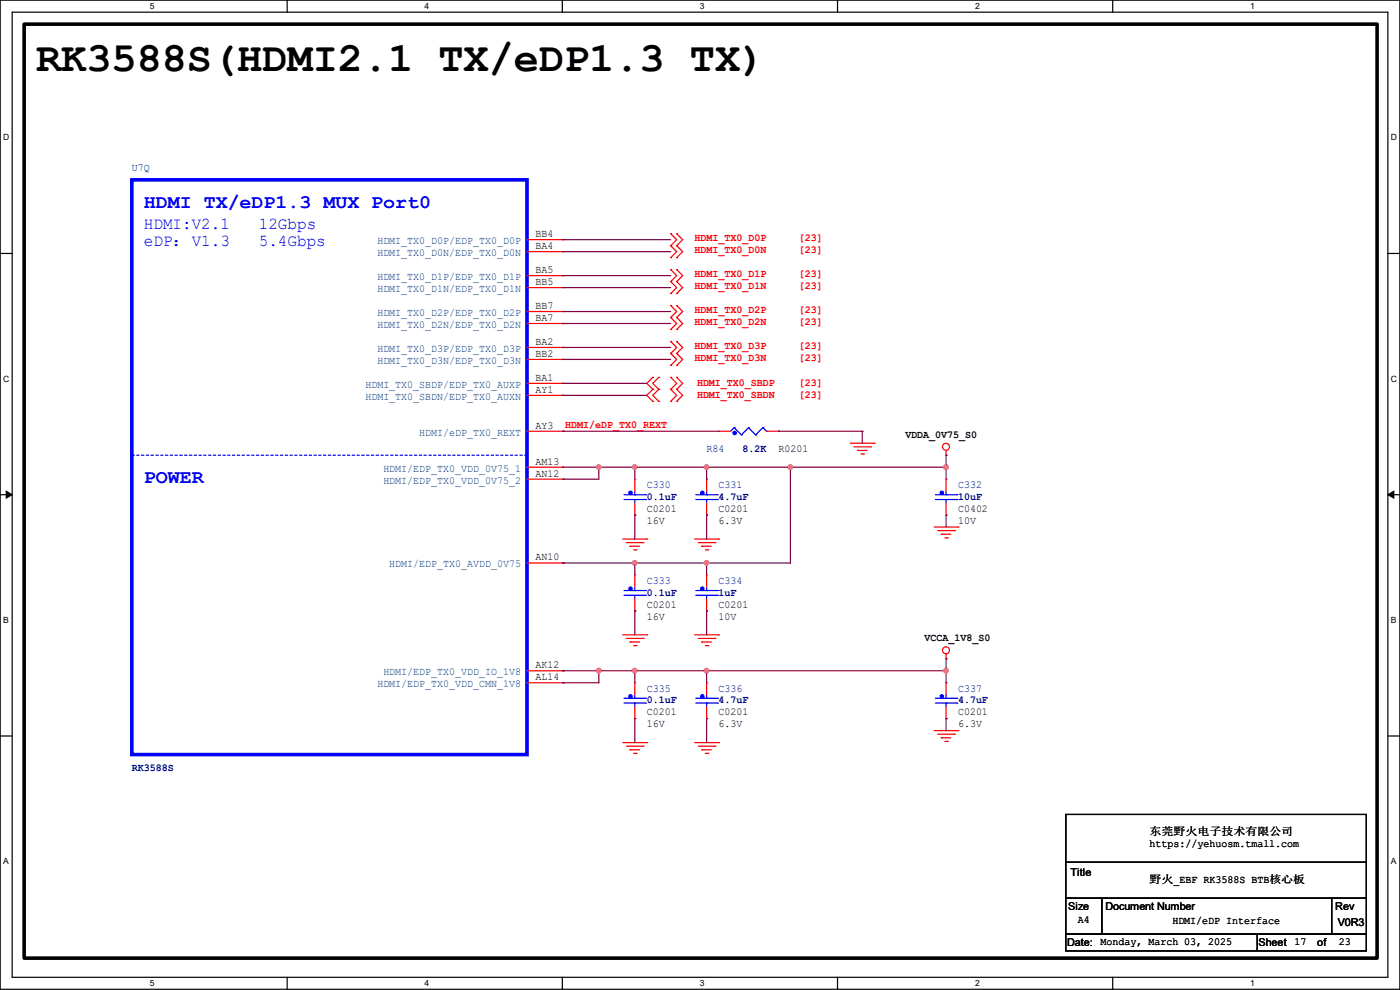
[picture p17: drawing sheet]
<svg xmlns="http://www.w3.org/2000/svg" width="297mm" height="210mm" viewBox="0 0 297 210" stroke-linecap="round" stroke-linejoin="round" font-family="sans-serif">
<defs><g id="words">
<text font-size="8.9" x="7.7" y="15.1">RK3588S(HDMI2.1 TX/eDP1.3 TX)</text>
<g font-size="4.1" fill="#00f">
<text x="30.5" y="44.1">HDMI TX/eDP1.3 MUX Port0</text>
<text x="30.5" y="102.5">POWER</text>
</g>
<g font-size="3.6" fill="#00f">
<text x="30.5" y="48.6">HDMI:V2.1</text>
<text x="30.5" y="52.1">eDP：V1.3</text>
<text x="54.9" y="48.6">12Gbps</text>
<text x="54.9" y="52.1">5.4Gbps</text>
</g>
<g font-size="2.3" fill="#000080">
<text x="28" y="36.2">U7Q</text>
<text x="149.9" y="95.9">R84</text>
<text x="157.5" y="95.9">8.2K</text>
<text x="137.2" y="103.5">C330</text>
<text x="137.2" y="106">0.1uF</text>
<text x="152.4" y="103.5">C331</text>
<text x="152.4" y="106">4.7uF</text>
<text x="203.2" y="103.5">C332</text>
<text x="203.2" y="106">10uF</text>
<text x="137.2" y="123.8">C333</text>
<text x="152.4" y="123.8">C334</text>
<text x="137.2" y="126.4">0.1uF</text>
<text x="152.4" y="126.4">1uF</text>
<text x="137.2" y="146.7">C335</text>
<text x="137.2" y="149.2">0.1uF</text>
<text x="152.4" y="146.7">C336</text>
<text x="152.4" y="149.2">4.7uF</text>
<text x="203.2" y="146.7">C337</text>
<text x="203.2" y="149.2">4.7uF</text>
<text x="28" y="163.4">RK3588S</text>
</g>
<g font-size="2.3" fill="#004080">
<text x="80.1" y="51.8">HDMI_TX0_D0P/EDP_TX0_D0P</text>
<text x="80.1" y="54.3">HDMI_TX0_D0N/EDP_TX0_D0N</text>
<text x="80.1" y="59.4">HDMI_TX0_D1P/EDP_TX0_D1P</text>
<text x="80.1" y="61.9">HDMI_TX0_D1N/EDP_TX0_D1N</text>
<text x="80.1" y="67">HDMI_TX0_D2P/EDP_TX0_D2P</text>
<text x="80.1" y="69.6">HDMI_TX0_D2N/EDP_TX0_D2N</text>
<text x="80.1" y="74.6">HDMI_TX0_D3P/EDP_TX0_D3P</text>
<text x="80.1" y="77.2">HDMI_TX0_D3N/EDP_TX0_D3N</text>
<text x="77.5" y="82.3">HDMI_TX0_SBDP/EDP_TX0_AUXP</text>
<text x="77.5" y="84.8">HDMI_TX0_SBDN/EDP_TX0_AUXN</text>
<text x="88.9" y="92.4">HDMI/eDP_TX0_REXT</text>
<text x="81.3" y="100">HDMI/EDP_TX0_VDD_0V75_1</text>
<text x="81.3" y="102.6">HDMI/EDP_TX0_VDD_0V75_2</text>
<text x="82.6" y="120.4">HDMI/EDP_TX0_AVDD_0V75</text>
<text x="81.3" y="143.2">HDMI/EDP_TX0_VDD_IO_1V8</text>
<text x="80.1" y="145.8">HDMI/EDP_TX0_VDD_CMN_1V8</text>
</g>
<g font-size="2.3">
<text x="113.6" y="50.3">BB4</text>
<text x="113.6" y="52.8">BA4</text>
<text x="113.6" y="57.9">BA5</text>
<text x="113.6" y="60.5">BB5</text>
<text x="113.6" y="65.5">BB7</text>
<text x="113.6" y="68.1">BA7</text>
<text x="113.6" y="73.2">BA2</text>
<text x="113.6" y="75.7">BB2</text>
<text x="113.6" y="80.8">BA1</text>
<text x="113.6" y="83.3">AY1</text>
<text x="113.6" y="90.9">AY3</text>
<text x="165.1" y="95.9">R0201</text>
<text x="192.1" y="92.8">VDDA_0V75_S0</text>
<text x="113.6" y="98.6">AM13</text>
<text x="113.6" y="101.1">AN12</text>
<text x="137.2" y="108.6">C0201</text>
<text x="137.2" y="111.1">16V</text>
<text x="152.4" y="108.6">C0201</text>
<text x="152.4" y="111.1">6.3V</text>
<text x="203.2" y="108.6">C0402</text>
<text x="203.2" y="111.1">10V</text>
<text x="113.6" y="118.9">AN10</text>
<text x="137.2" y="128.9">C0201</text>
<text x="137.2" y="131.4">16V</text>
<text x="152.4" y="128.9">C0201</text>
<text x="152.4" y="131.4">10V</text>
<text x="196.1" y="136">VCCA_1V8_S0</text>
<text x="113.6" y="141.7">AK12</text>
<text x="113.6" y="144.3">AL14</text>
<text x="137.2" y="151.8">C0201</text>
<text x="137.2" y="154.3">16V</text>
<text x="152.4" y="151.8">C0201</text>
<text x="152.4" y="154.3">6.3V</text>
<text x="203.2" y="151.8">C0201</text>
<text x="203.2" y="154.3">6.3V</text>
<text x="243.9" y="179.7">https://yehuosm.tmall.com</text>
<text x="243.9" y="177.2">东莞野火电子技术有限公司</text>
<text x="227.1" y="185.8">Title</text>
<text x="243.9" y="187.3">野火_EBF RK3588S BTB核心板</text>
<text x="226.6" y="193.1">Size</text>
<text x="228.6" y="195.7">A4</text>
<text x="234.5" y="193.1">Document Number</text>
<text x="248.7" y="196">HDMI/eDP Interface</text>
<text x="283.3" y="193.1">Rev</text>
<text x="283.8" y="196.4">V0R3</text>
<text x="226.4" y="200.7">Date:</text>
<text x="233.5" y="200.5">Monday, March 03, 2025</text>
<text x="267" y="200.7">Sheet</text>
<text x="274.6" y="200.5">17</text>
<text x="279.5" y="200.7">of</text>
<text x="284" y="200.5">23</text>
</g>
<g font-size="2.3" fill="#f00">
<text x="147.4" y="51.2">HDMI_TX0_D0P</text>
<text x="147.4" y="53.7">HDMI_TX0_D0N</text>
<text x="169.5" y="51.2">[23]</text>
<text x="169.5" y="53.7">[23]</text>
<text x="147.4" y="58.8">HDMI_TX0_D1P</text>
<text x="169.5" y="58.8">[23]</text>
<text x="147.4" y="61.3">HDMI_TX0_D1N</text>
<text x="169.5" y="61.3">[23]</text>
<text x="147.4" y="66.4">HDMI_TX0_D2P</text>
<text x="147.4" y="69">HDMI_TX0_D2N</text>
<text x="169.5" y="66.4">[23]</text>
<text x="169.5" y="69">[23]</text>
<text x="147.4" y="74">HDMI_TX0_D3P</text>
<text x="147.4" y="76.6">HDMI_TX0_D3N</text>
<text x="169.5" y="74">[23]</text>
<text x="169.5" y="76.6">[23]</text>
<text x="147.9" y="81.9">HDMI_TX0_SBDP</text>
<text x="169.5" y="81.9">[23]</text>
<text x="147.9" y="84.5">HDMI_TX0_SBDN</text>
<text x="169.5" y="84.5">[23]</text>
<text x="119.9" y="90.8">HDMI/eDP_TX0_REXT</text>
</g>
<g font-size="1.8">
<text x="31.8" y="1.9">5</text>
<text x="90.1" y="1.9">4</text>
<text x="148.5" y="1.9">3</text>
<text x="206.8" y="1.9">2</text>
<text x="265.2" y="1.9">1</text>
<text x=".7" y="29.8">D</text>
<text x="295.1" y="29.8">D</text>
<text x=".7" y="80.9">C</text>
<text x="295.1" y="80.9">C</text>
<text x=".7" y="132.1">B</text>
<text x="295.1" y="132.1">B</text>
<text x=".7" y="183.3">A</text>
<text x="295.1" y="183.3">A</text>
<text x="31.8" y="209.2">5</text>
<text x="90.1" y="209.2">4</text>
<text x="148.5" y="209.2">3</text>
<text x="206.8" y="209.2">2</text>
<text x="265.2" y="209.2">1</text>
</g>
</g></defs>
<path d="M0 0h297v209.8h-297zM2.6 2.6h291.8v204.7h-291.8z" fill="none" stroke="#000" stroke-width=".25"/>
<g fill="#fff">
<path d="M31.7 .3h1v2h-1z"/>
<path d="M31.7 207.6h1v2h-1z"/>
</g>
<path d="M60.9 0v2.6M60.9 207.3v2.5" fill="none" stroke="#000" stroke-width=".25"/>
<g fill="#fff">
<path d="M90.1 .3h1v2h-1z"/>
<path d="M90.1 207.6h1v2h-1z"/>
</g>
<path d="M119.3 0v2.6M119.3 207.3v2.5" fill="none" stroke="#000" stroke-width=".25"/>
<g fill="#fff">
<path d="M148.5 .3h.9v2h-.9z"/>
<path d="M148.5 207.6h.9v2h-.9z"/>
</g>
<path d="M177.7 0v2.6M177.7 207.3v2.5" fill="none" stroke="#000" stroke-width=".25"/>
<g fill="#fff">
<path d="M206.8 .3h1v2h-1z"/>
<path d="M206.8 207.6h1v2h-1z"/>
</g>
<path d="M236.1 0v2.6M236.1 207.3v2.5" fill="none" stroke="#000" stroke-width=".25"/>
<g fill="#fff">
<path d="M265.2 .3h1v2h-1z"/>
<path d="M265.2 207.6h1v2h-1z"/>
<path d="M.7 28.2h1.2v1.9h-1.2z"/>
<path d="M295.1 28.2h1.2v1.9h-1.2z"/>
<path d="M.7 79.3h1.2v2h-1.2z"/>
<path d="M295.1 79.3h1.2v2h-1.2z"/>
</g>
<path d="M0 53.8h2.6M294.4 53.8h2.6" fill="none" stroke="#000" stroke-width=".25"/>
<g fill="#fff">
<path d="M.7 130.5h1.2v2h-1.2z"/>
<path d="M295.1 130.5h1.1v2h-1.1z"/>
</g>
<path d="M0 104.9h2.6M294.4 104.9h2.6" fill="none" stroke="#000" stroke-width=".25"/>
<path d="M1.3 104.2l1.3 .7-1.3 .8zM294.4 104.9l1.3-.7v1.5z" fill="#000" stroke="#000" stroke-width=".21"/>
<g fill="#fff">
<path d="M.7 181.7h1.2v2h-1.2z"/>
<path d="M295.1 181.7h1.1v2h-1.1z"/>
</g>
<path d="M0 156.1h2.6M294.4 156.1h2.6M226.1 172.8h63.8v10.1h-63.8zM226.1 182.9h63.8v7.6h-63.8zM226.1 190.5h7.6v7.7h-7.6zM226.1 198.2h40.6v3.5h-40.6zM233.7 190.5h48.8v7.7h-48.8zM266.7 198.2h23.2v3.5h-23.2zM282.5 190.5h7.4v7.7h-7.4z" fill="none" stroke="#000" stroke-width=".25"/>
<path d="M5.1 5.1h287v198.1h-287z" fill="none" stroke="#000" stroke-width=".76"/>
<g fill="none" stroke="#f00" stroke-width=".25">
<path d="M111.8 50.8h7.6M111.8 53.4h7.6M111.8 58.5h7.6M119.4 50.8h.1M119.4 53.4h.1M119.4 58.5h.1M142.3 52.1h.1M142.3 49.6h.1M142.3 54.7h.1M142.3 59.7h.1M142.3 57.2h.1M142.3 49.6l1.3 1.2-1.3 1.3"/>
<path d="M142.3 52.1l1.3 1.3-1.3 1.3M142.3 57.2l1.3 1.3-1.3 1.2M142.3 59.7l1.3 1.3-1.3 1.3M143.6 52.1h.1M143.6 49.6h.1M143.6 54.7h.1M143.6 59.7h.1M143.6 57.2h.1M143.6 49.6l1.2 1.2-1.2 1.3M143.6 52.1l1.2 1.3-1.2 1.3M143.6 57.2l1.2 1.3-1.2 1.2M143.6 59.7l1.2 1.3-1.2 1.3"/>
<path d="M111.8 61h7.6M111.8 66.1h7.6M111.8 68.6h7.6M111.8 73.7h7.6M111.8 76.2h7.6M119.4 61h.1M119.4 66.1h.1M119.4 68.6h.1M119.4 73.7h.1M119.4 76.2h.1M142.3 62.3h.1M142.3 67.4h.1"/>
<path d="M142.3 64.8h.1M142.3 69.9h.1M142.3 75h.1M142.3 72.4h.1M142.3 77.5h.1M142.3 64.8l1.3 1.3-1.3 1.3M142.3 67.4l1.3 1.2-1.3 1.3M142.3 72.4l1.3 1.3-1.3 1.3M142.3 75l1.3 1.2-1.3 1.3M143.6 62.3h.1M143.6 67.4h.1M143.6 64.8h.1"/>
<path d="M143.6 69.9h.1M143.6 75h.1M143.6 72.4h.1M143.6 77.5h.1M143.6 64.8l1.2 1.3-1.2 1.3M143.6 67.4l1.2 1.2-1.2 1.3M143.6 72.4l1.2 1.3-1.2 1.3M143.6 75l1.2 1.2-1.2 1.3M111.8 81.3h7.6M111.8 83.9h7.6M111.8 91.5h7.6M111.8 99.1h7.6"/>
<path d="M119.4 81.3h.1M119.4 83.9h.1M119.4 91.5h.1M119.4 99.1h.1M138.5 80.1h.1M138.5 82.6h.1M138.5 85.1h.1M138.5 80.1l-1.3 1.2 1.3 1.3M138.5 82.6l-1.3 1.3 1.3 1.2M139.7 82.6h.1M139.7 80.1h.1M139.7 85.1h.1"/>
<path d="M139.7 80.1l-1.2 1.2 1.2 1.3M139.7 82.6l-1.2 1.3 1.2 1.2M142.3 82.6h.1M142.3 80.1h.1M142.3 85.1h.1M142.3 80.1l1.3 1.2-1.3 1.3M142.3 82.6l1.3 1.3-1.3 1.2M143.6 82.6h.1M143.6 80.1h.1M143.6 85.1h.1M143.6 80.1l1.2 1.2-1.2 1.3M143.6 82.6l1.2 1.3-1.2 1.2"/>
<path d="M152.4 91.5h.1M152.4 91.5h2.6M162.6 91.5h2.5M165.1 91.5h.1M180.4 94h5.1M181.1 94.8h3.6M181.9 95.5h.1M181.9 95.5h2M182.7 96.3h.5M183.2 96.3h.1M184.7 94.8h.1M185.5 94h.1"/>
<path d="M200.7 96.6h.1M200.7 95.5v1.1M111.8 101.6h7.6M111.8 119.4h7.6M119.4 101.6h.1M119.4 119.4h.1M132.1 114.3h5.1M132.9 115.1h3.5M133.6 115.9h.1M133.6 115.9h2.1M134.4 116.6h.5M134.7 101.6h.1"/>
<path d="M134.7 109.3h.1M134.7 101.6v2.6M134.7 106.7v2.6M134.9 116.6h.1M136.4 115.1h.1M137.2 114.3h.1M147.4 114.3h5M148.1 115.1h3.6M148.9 115.9h.1M148.9 115.9h2M149.6 116.6h.6M149.9 101.6h.1"/>
<path d="M149.9 109.3h.1M149.9 101.6v2.6M149.9 106.7v2.6M150.2 116.6h.1M151.7 115.1h.1M152.4 114.3h.1M198.2 111.8h5M198.9 112.6h3.6M199.7 113.3h.1M199.7 113.3h2M200.4 114.1h.6M200.7 101.6h.1"/>
<path d="M200.7 109.3h.1M200.7 101.6v2.6M200.7 106.7v2.6M201 114.1h.1M202.5 112.6h.1M203.2 111.8h.1M132.1 134.7h5.1M132.9 135.4h3.5M133.6 136.2h.1M133.6 136.2h2.1M134.4 136.9h.5M134.7 122h.1"/>
<path d="M134.7 129.6h.1M134.7 122v2.5M134.7 127v2.6M134.9 136.9h.1M136.4 135.4h.1M137.2 134.7h.1M147.4 134.7h5M148.1 135.4h3.6M148.9 136.2h.1M148.9 136.2h2M149.6 136.9h.6M149.9 122h.1"/>
<path d="M149.9 129.6h.1M149.9 122v2.5M149.9 127v2.6M150.2 136.9h.1M151.7 135.4h.1M152.4 134.7h.1M200.7 139.7h.1M200.7 138.7v1M111.8 142.3h7.6M111.8 144.8h7.6M119.4 142.3h.1M119.4 144.8h.1"/>
<path d="M132.1 157.5h5.1M132.9 158.3h3.5M133.6 159h.1M133.6 159h2.1M134.4 159.8h.5M134.7 144.8h.1M134.7 152.4h.1M134.7 144.8v2.6M134.7 149.9v2.5M134.9 159.8h.1M136.4 158.3h.1M137.2 157.5h.1"/>
<path d="M147.4 157.5h5M148.1 158.3h3.6M148.9 159h.1M148.9 159h2M149.6 159.8h.6M149.9 144.8h.1M149.9 152.4h.1M149.9 144.8v2.6M149.9 149.9v2.5M150.2 159.8h.1M151.7 158.3h.1M152.4 157.5h.1"/>
<path d="M198.2 155h5M198.9 155.7h3.6M199.7 156.5h.1M199.7 156.5h2M200.4 157.3h.6M200.7 144.8h.1M200.7 152.4h.1M200.7 144.8v2.6M200.7 149.9v2.5M201 157.3h.1M202.5 155.7h.1M203.2 155h.1"/>
<circle cx="200.7" cy="94.8" r=".74"/>
<circle cx="200.7" cy="137.9" r=".74"/>
</g>
<path d="M28 38.1h83.8v122h-83.8z" fill="none" stroke="#00f" stroke-width=".76"/>
<path d="M28 96.6h83.8M111.8 96.6h.1" fill="none" stroke="#00f" stroke-width=".25" stroke-dasharray=".5 .5"/>
<g fill="none" stroke="#00f" stroke-width=".25">
<path d="M155.7 90.7h.1M155.7 90.7l-.7 .8M155.7 90.7l1.6 1.5M157.3 92.2h.1M158.8 90.7h.1M158.8 90.7l-1.5 1.5M158.8 90.7l1.5 1.5M160.3 92.2h.1M161.8 90.7h.1M161.8 90.7l-1.5 1.5M161.8 90.7l.8 .8M162.6 91.5h.1"/>
<path d="M132.4 106h4.5M132.4 104.9h4.5M134.7 106h.1M134.7 104.9h.1M134.7 104.2v.7M134.7 106v.7M136.9 106h.1M136.9 104.9h.1M147.6 106h4.6M147.6 104.9h4.6M149.9 106h.1M149.9 104.9h.1"/>
<path d="M149.9 104.2v.7M149.9 106v.7M152.2 106h.1M152.2 104.9h.1M198.4 106h4.6M198.4 104.9h4.6M200.7 106h.1M200.7 104.9h.1M200.7 104.2v.7M200.7 106v.7M203 106h.1M203 104.9h.1"/>
<path d="M132.4 126.3h4.5M132.4 125.3h4.5M134.7 126.3h.1M134.7 125.3h.1M134.7 124.5v.8M134.7 126.3v.7M136.9 126.3h.1M136.9 125.3h.1M147.6 126.3h4.6M147.6 125.3h4.6M149.9 126.3h.1M149.9 125.3h.1"/>
<path d="M149.9 124.5v.8M149.9 126.3v.7M152.2 126.3h.1M152.2 125.3h.1M132.4 149.1h4.5M132.4 148.1h4.5M134.7 149.1h.1M134.7 148.1h.1M134.7 147.4v.7M134.7 149.1v.8M136.9 149.1h.1M136.9 148.1h.1"/>
<path d="M147.6 149.1h4.6M147.6 148.1h4.6M149.9 149.1h.1M149.9 148.1h.1M149.9 147.4v.7M149.9 149.1v.8M152.2 149.1h.1M152.2 148.1h.1M198.4 149.1h4.6M198.4 148.1h4.6M200.7 149.1h.1M200.7 148.1h.1"/>
<path d="M200.7 147.4v.7M200.7 149.1v.8M203 149.1h.1M203 148.1h.1"/>
</g>
<g fill="#00f" stroke="#00f" stroke-width=".25">
<circle cx="133.8" cy="124.9" r=".36"/>
<circle cx="133.8" cy="104.5" r=".36"/>
<circle cx="149" cy="147.7" r=".36"/>
<circle cx="199.8" cy="147.7" r=".36"/>
<circle cx="155.8" cy="91.8" r=".36"/>
<circle cx="199.8" cy="104.5" r=".36"/>
<circle cx="149" cy="104.5" r=".36"/>
<circle cx="149" cy="124.9" r=".36"/>
<circle cx="133.8" cy="147.7" r=".36"/>
</g>
<g fill="none" stroke="#800040" stroke-width=".25">
<path d="M119.4 50.8h.1M119.4 53.4h.1M119.4 58.5h.1M119.4 50.8h22.9M119.4 53.4h22.9M119.4 58.5h22.9M119.4 61h.1M119.4 68.6h.1M119.4 66.1h.1M119.4 76.2h.1M119.4 73.7h.1M119.4 61h22.9"/>
<path d="M119.4 68.6h22.9M119.4 66.1h22.9M119.4 76.2h22.9M119.4 73.7h22.9M119.4 99.1h.1M119.4 91.5h.1M119.4 83.9h.1M119.4 81.3h.1M119.4 99.1h81.3M119.4 91.5h33M119.4 83.9h17.8M119.4 81.3h17.8"/>
<path d="M127 99.1h.1M127 99.1v2.5h-7.6M134.7 99.1h.1M134.7 99.1v2.5M149.9 99.1h.1M149.9 99.1v2.5M165.1 91.5h.1M165.1 91.5h17.8M167.7 99.1h.1M167.7 99.1v20.3h-48.3M182.9 91.5h.1M182.9 91.5v2.5"/>
<path d="M200.7 99.1h.1M200.7 96.6h.1M200.7 96.6v5M119.4 101.6h.1M119.4 119.4h.1M134.7 109.3h.1M134.7 119.4h.1M134.7 109.3v5M134.7 119.4v2.6M149.9 109.3h.1M149.9 119.4h.1M149.9 109.3v5"/>
<path d="M149.9 119.4v2.6M200.7 109.3h.1M200.7 109.3v2.5M134.7 129.6h.1M134.7 129.6v5.1M149.9 129.6h.1M149.9 129.6v5.1M200.7 139.7h.1M200.7 139.7v5.1M119.4 144.8h.1M119.4 142.3h.1M119.4 142.3h81.3"/>
<path d="M127 142.3h.1M127 142.3v2.5h-7.6M134.7 142.3h.1M134.7 152.4h.1M134.7 142.3v2.5M134.7 152.4v5.1M149.9 142.3h.1M149.9 152.4h.1M149.9 142.3v2.5M149.9 152.4v5.1M200.7 142.3h.1M200.7 152.4h.1"/>
<path d="M200.7 152.4v2.6"/>
</g>
<g fill="#f0f" stroke="#f0f" stroke-width=".25">
<circle cx="134.6" cy="99.1" r=".49"/>
<circle cx="127" cy="99.1" r=".49"/>
<circle cx="167.7" cy="99.1" r=".49"/>
<circle cx="127" cy="142.3" r=".49"/>
<circle cx="134.6" cy="142.3" r=".49"/>
<circle cx="200.7" cy="142.3" r=".49"/>
<circle cx="149.9" cy="142.3" r=".49"/>
<circle cx="134.6" cy="119.4" r=".49"/>
<circle cx="149.9" cy="99.1" r=".49"/>
<circle cx="149.9" cy="119.4" r=".49"/>
<circle cx="200.7" cy="99.1" r=".49"/>
</g>
<use href="#words"/>
</svg>
